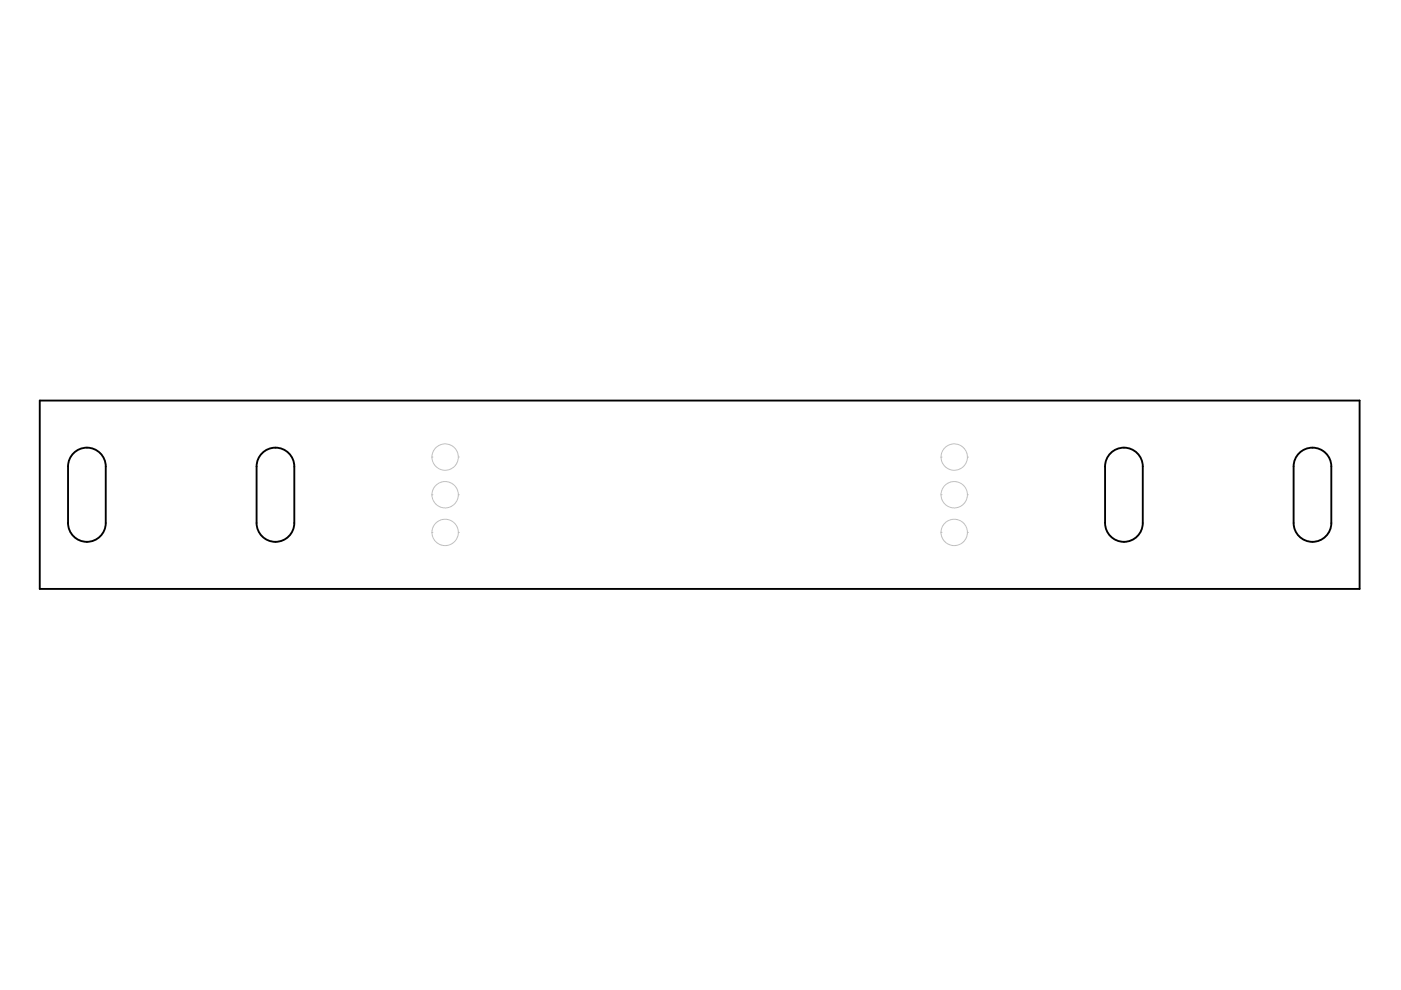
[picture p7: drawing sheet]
<svg xmlns="http://www.w3.org/2000/svg" width="297mm" height="210mm" viewBox="0 0 297 210" stroke-linecap="round" stroke-linejoin="round" font-family="sans-serif">
<g fill="none" stroke="#c0c0c0" stroke-width=".21">
<path d="M91.6 96.9h.1M91.6 96.9a2.8 2.8 0 0 0 2.8 2.8 2.8 2.8 0 0 0 2.8-2.8M91.6 96.9a2.8 2.8 0 0 1 2.8-2.8 2.8 2.8 0 0 1 2.8 2.8M97.2 96.9h.1M199.5 96.9h.1M199.5 96.9a2.8 2.8 0 0 0 2.8 2.8 2.8 2.8 0 0 0 2.8-2.8M199.5 96.9a2.8 2.8 0 0 1 2.8-2.8 2.8 2.8 0 0 1 2.8 2.8M205.1 96.9h.1M91.6 112.9h.1M91.6 112.9a2.8 2.8 0 0 0 2.8 2.8 2.8 2.8 0 0 0 2.8-2.8M91.6 112.9a2.8 2.8 0 0 1 2.8-2.8 2.8 2.8 0 0 1 2.8 2.8M91.6 104.9h.1"/>
<path d="M91.6 104.9a2.8 2.8 0 0 0 2.8 2.8 2.8 2.8 0 0 0 2.8-2.8M91.6 104.9a2.8 2.8 0 0 1 2.8-2.8 2.8 2.8 0 0 1 2.8 2.8M97.2 112.9h.1M97.2 104.9h.1M199.5 112.9h.1M199.5 112.9a2.8 2.8 0 0 0 2.8 2.8 2.8 2.8 0 0 0 2.8-2.8M199.5 112.9a2.8 2.8 0 0 1 2.8-2.8 2.8 2.8 0 0 1 2.8 2.8M199.5 104.9h.1M199.5 104.9a2.8 2.8 0 0 0 2.8 2.8 2.8 2.8 0 0 0 2.8-2.8M199.5 104.9a2.8 2.8 0 0 1 2.8-2.8 2.8 2.8 0 0 1 2.8 2.8M205.1 112.9h.1M205.1 104.9h.1"/>
</g>
<path d="M8.4 84.9h279.9v40h-279.9zM15.6 96.1a4 4 0 0 1 4.4-.9 4 4 0 0 1 2.4 3.7v12a4 4 0 0 1-4 4 4 4 0 0 1-4-4v-12a4 4 0 0 1 1.2-2.8zM55.6 96.1a4 4 0 0 1 4.3-.9 4 4 0 0 1 2.5 3.7v12a4 4 0 0 1-4 4 4 4 0 0 1-4-4v-12a4 4 0 0 1 1.2-2.8zM235.5 96.1a4 4 0 0 1 4.3-.9 4 4 0 0 1 2.5 3.7v12a4 4 0 0 1-4 4 4 4 0 0 1-4-4v-12a4 4 0 0 1 1.2-2.8zM275.4 96.1a4 4 0 0 1 4.4-.9 4 4 0 0 1 2.5 3.7v12a4 4 0 0 1-4 4 4 4 0 0 1-4-4v-12a4 4 0 0 1 1.1-2.8z" fill="none" stroke="#000" stroke-width=".4"/>
</svg>
